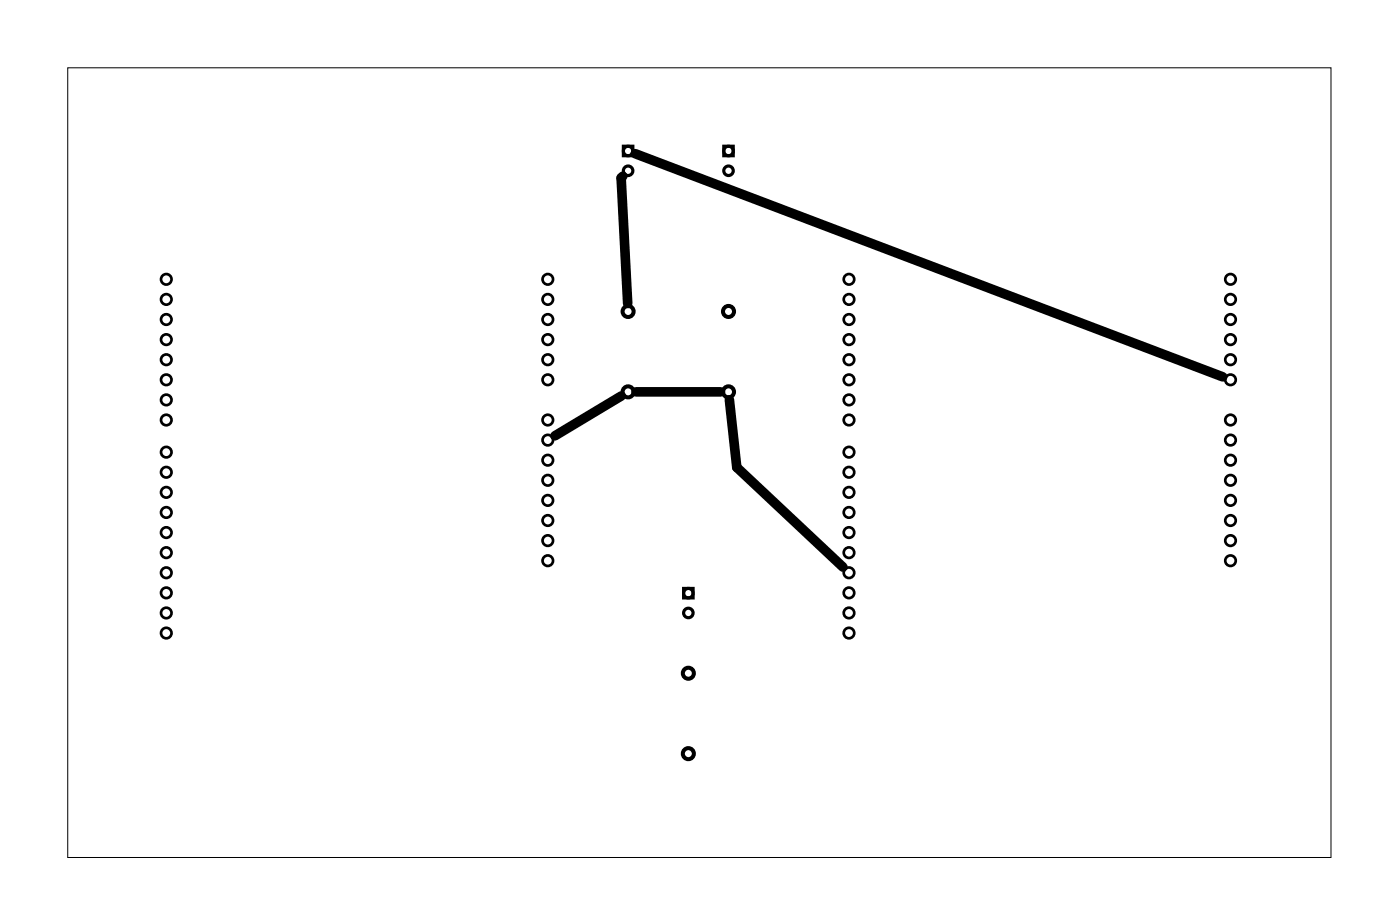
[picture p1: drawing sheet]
<svg xmlns="http://www.w3.org/2000/svg" width="177mm" height="117mm" viewBox="0 0 177 117" stroke-linecap="round" stroke-linejoin="round" font-family="sans-serif">
<path d="M8.6 8.6h159.8v99.8h-159.8z" fill="none" stroke="#000" stroke-width=".13"/>
<g fill="none" stroke="#000" stroke-width=".34">
<circle cx="21" cy="37.8" r=".66"/>
<circle cx="21" cy="35.3" r=".66"/>
<circle cx="69.3" cy="35.3" r=".66"/>
<circle cx="69.3" cy="37.8" r=".66"/>
<circle cx="107.4" cy="35.3" r=".66"/>
<circle cx="107.4" cy="37.8" r=".66"/>
<circle cx="155.7" cy="35.3" r=".66"/>
<circle cx="155.7" cy="37.8" r=".66"/>
<circle cx="21" cy="42.9" r=".66"/>
<circle cx="21" cy="40.4" r=".66"/>
<circle cx="21" cy="48" r=".66"/>
<circle cx="21" cy="45.5" r=".66"/>
<circle cx="21" cy="50.5" r=".66"/>
<circle cx="21" cy="53.1" r=".66"/>
<circle cx="21" cy="59.7" r=".66"/>
<circle cx="21" cy="57.1" r=".66"/>
<circle cx="69.3" cy="45.5" r=".66"/>
<circle cx="69.3" cy="55.6" r=".66"/>
<circle cx="69.3" cy="42.9" r=".66"/>
<circle cx="69.3" cy="48" r=".66"/>
<circle cx="69.3" cy="53.1" r=".66"/>
<circle cx="69.3" cy="58.2" r=".66"/>
<circle cx="69.3" cy="40.4" r=".66"/>
<circle cx="107.4" cy="48" r=".66"/>
<circle cx="107.4" cy="45.5" r=".66"/>
<circle cx="107.4" cy="42.9" r=".66"/>
<circle cx="107.4" cy="53.1" r=".66"/>
<circle cx="107.4" cy="40.4" r=".66"/>
<circle cx="107.4" cy="50.5" r=".66"/>
<circle cx="107.4" cy="59.7" r=".66"/>
<circle cx="107.4" cy="57.1" r=".66"/>
<circle cx="155.7" cy="45.5" r=".66"/>
<circle cx="155.7" cy="42.9" r=".66"/>
<circle cx="155.7" cy="55.6" r=".66"/>
<circle cx="155.7" cy="53.1" r=".66"/>
<circle cx="155.7" cy="58.2" r=".66"/>
<circle cx="155.7" cy="48" r=".66"/>
<circle cx="155.7" cy="40.4" r=".66"/>
<circle cx="21" cy="77.5" r=".66"/>
<circle cx="21" cy="62.2" r=".66"/>
<circle cx="21" cy="69.8" r=".66"/>
<circle cx="21" cy="67.3" r=".66"/>
<circle cx="21" cy="74.9" r=".66"/>
<circle cx="21" cy="64.8" r=".66"/>
<circle cx="21" cy="72.4" r=".66"/>
<circle cx="69.3" cy="70.9" r=".66"/>
<circle cx="69.3" cy="68.3" r=".66"/>
<circle cx="69.3" cy="63.2" r=".66"/>
<circle cx="69.3" cy="65.8" r=".66"/>
<circle cx="69.3" cy="60.7" r=".66"/>
<circle cx="107.4" cy="77.5" r=".66"/>
<circle cx="107.4" cy="62.2" r=".66"/>
<circle cx="107.4" cy="64.8" r=".66"/>
<circle cx="107.4" cy="67.3" r=".66"/>
<circle cx="107.4" cy="69.8" r=".66"/>
<circle cx="107.4" cy="72.4" r=".66"/>
<circle cx="107.4" cy="74.9" r=".66"/>
<circle cx="155.7" cy="65.8" r=".66"/>
<circle cx="155.7" cy="60.7" r=".66"/>
<circle cx="155.7" cy="63.2" r=".66"/>
<circle cx="155.7" cy="68.3" r=".66"/>
<circle cx="155.7" cy="70.9" r=".66"/>
<circle cx="21" cy="80" r=".66"/>
<circle cx="107.4" cy="80" r=".66"/>
</g>
<g fill="none" stroke="#000" stroke-width=".4">
<path d="M78.9 18.5h1.2v1.2h-1.2zM91.6 18.5h1.2v1.2h-1.2zM86.5 74.4h1.2v1.2h-1.2z"/>
<circle cx="79.5" cy="19.1" r=".6"/>
<circle cx="92.2" cy="19.1" r=".6"/>
<circle cx="79.5" cy="21.6" r=".6"/>
<circle cx="92.2" cy="21.6" r=".6"/>
<circle cx="87.1" cy="77.5" r=".6"/>
<circle cx="87.1" cy="75" r=".6"/>
</g>
<g fill="none" stroke="#000" stroke-width=".51">
<circle cx="79.5" cy="39.4" r=".7"/>
<circle cx="92.2" cy="39.4" r=".7"/>
<circle cx="79.5" cy="49.5" r=".7"/>
<circle cx="92.2" cy="49.5" r=".7"/>
<circle cx="87.1" cy="85.1" r=".7"/>
<circle cx="87.1" cy="95.2" r=".7"/>
</g>
<path d="M80.4 19.4l74.3 28.2M78.8 22.3l-.2 .2 .8 15.9M78.6 50l-8.4 5.1M80.5 49.5h10.6M92.3 50.5l.9 8.6 13.4 12.6" fill="none" stroke="#000" stroke-width="1.2"/>
</svg>
